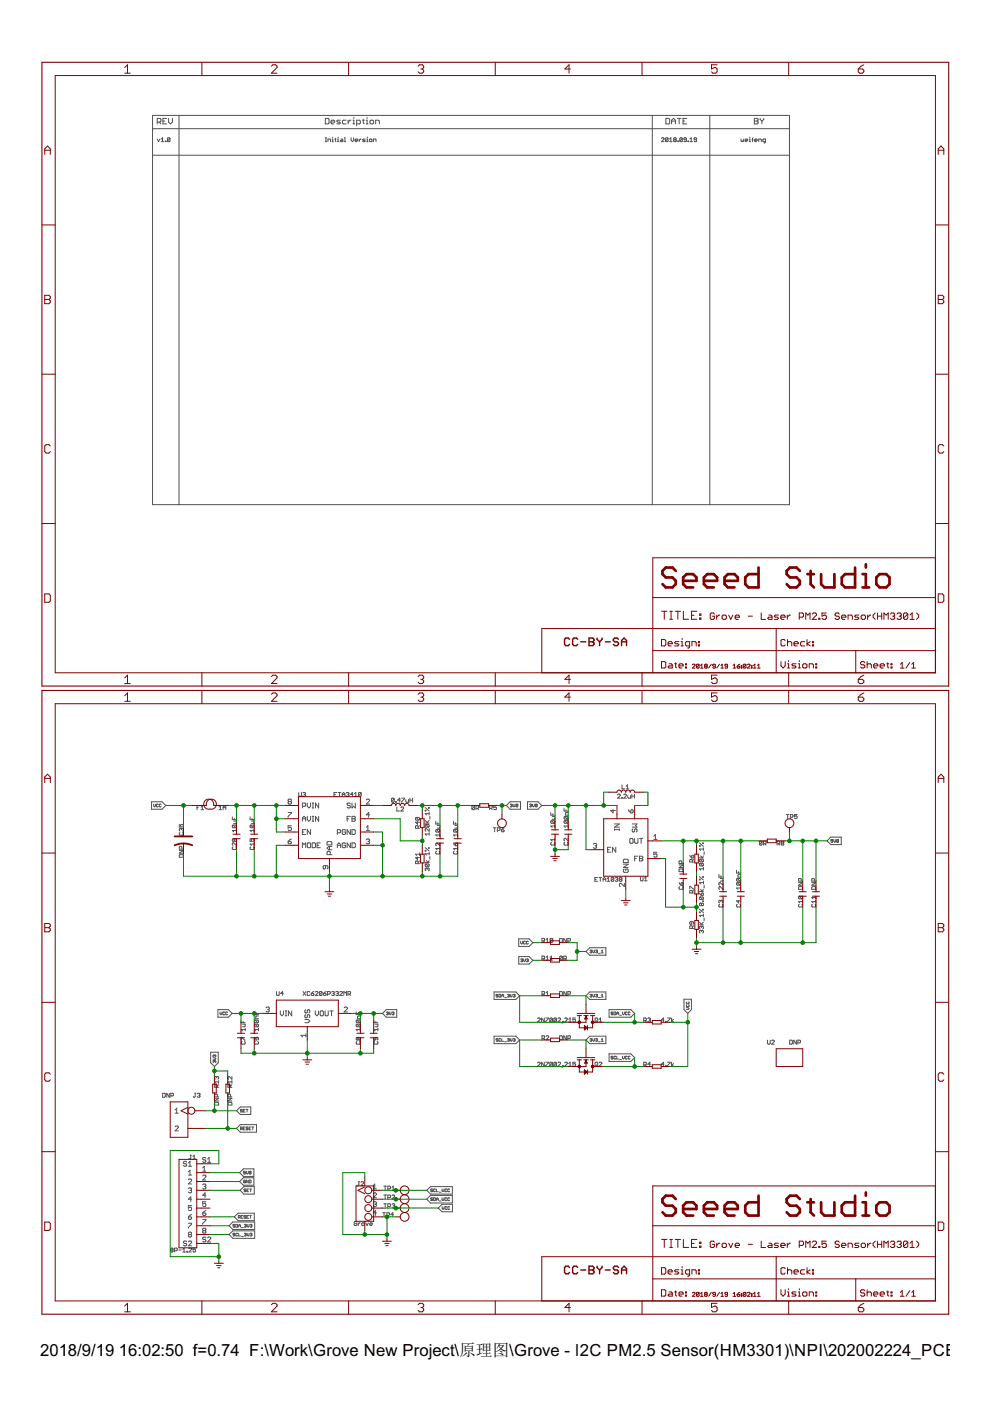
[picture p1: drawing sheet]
<svg xmlns="http://www.w3.org/2000/svg" width="210mm" height="297mm" viewBox="0 0 210 297" stroke-linecap="round" stroke-linejoin="round" font-family="sans-serif">
<defs><g id="words">
<g font-size="4">
<text x="8.5" y="287.5">2018/9/19</text>
<text x="25.2" y="287.5">16:02:50 f=0.74 F:\Work\Grove New Project\原理图\Grove - I2C PM2.5 Sensor(HM3301)\NPI\202002224_PCBA;Gro</text>
</g>
</g></defs>
<g fill="none" stroke="#505050" stroke-width=".21">
<path d="M32.3 32.9h135.1M32.3 24.5h135.1v82.5h-135.1zM32.3 27.3h135.1M33.3 29.5l.3 .5 .3-.5M33.3 25.9h.6l.2-.2v-.4l-.2-.2h-.6v1.2M33.7 25.9l.4 .4M34.2 29.5l.3-.3v.8M34.2 30h.5M34.5 25.7h.4M35.1 29.9l.1 .1zM35.3 25.1h-.8v1.2h.8M35.8 25.1v.8l.4 .4 .4-.4v-.8"/>
<path d="M36 29.4v.5l-.1 .1-.4-.1M36 29.4l-.4-.2-.1 .7M36 29.4l-.5 .5M38 24.5v82.5M69 30h.2M69 29.2h.2M69 25.1h.6l.2 .2v.8l-.2 .2h-.6zM69.1 29.2v.8M69.5 30v-.5h.5l.1 .5M70.2 25.9h.8l-.2-.4h-.4l-.2 .2v.4l.2 .2h.4M70.4 30h.3M70.4 29.5h.1v.5"/>
<path d="M70.5 29.1v.1M71 29.5h.2M71.1 29.4l.1 .6M71.6 30h.2M71.6 29.5h.1v.5M71.7 29.1v.1M72.2 25.5h-.6l-.2 .2 .2 .2h.4l.2 .2-.2 .2h-.6M72.3 29.5l.4 .1v.4h-.4l-.2-.1 .2-.1h.4M73 30h.3M73 29.2h.1v.8M73.4 25.5h-.6l-.2 .2v.4l.2 .2h.6M73.8 25.5v.8"/>
<path d="M74.4 25.5h-.2l-.4 .4M74.4 29.2v.6l.3 .2 .3-.2v-.6M74.8 25.5h.2v.8M74.8 26.3h.4M75 24.9v.2M75.3 29.8h.5l-.1-.3-.4 .1v.3l.4 .1M75.6 26.3h.6l.2-.2v-.4l-.2-.2h-.6v1.2M76.2 29.5v.5M76.6 29.5l-.4 .3M76.8 25.5h.4M77 25.3v.8l.2 .2M77.4 29.5l-.5 .1 .4 .2 .1 .1-.1 .1h-.4"/>
<path d="M77.6 26.3h.4M77.6 25.5h.2v.8M77.7 30h.3M77.7 29.5h.2v.5M77.8 24.9v.2M77.9 29.1v.1M78.3 29.6l.4-.1 .2 .4-.4 .1zM78.6 25.5h.4l.2 .2v.4l-.2 .2h-.4l-.2-.2v-.4zM79.2 30v-.5h.4l.1 .5M79.7 26.3v-.8h.5l.2 .2v.6M138.3 24.5v82.5M140.3 29.4l.1-.2 .4 .2-.5 .6h.5"/>
<path d="M141.2 25.1h.6l.2 .2v.8l-.2 .2h-.6zM141.6 29.4v.5l-.1 .1-.4-.1M141.6 29.4l-.1-.2-.4 .2v.5M141.6 29.4l-.5 .5M142 30h.5M142 29.5l.2-.3v.8M142.4 25.7h.8M142.4 26.3v-.8l.4-.4 .4 .4v.8M143 29.6l-.2 .2 .2 .2 .4-.1-.2-.3M143 29.6l-.2-.1 .2-.3 .4 .2-.2 .2M143 29.6h.2M143.6 25.1h.8"/>
<path d="M143.7 29.9l.1 .1zM144 25.1v1.2M144.7 29.4v.5l-.2 .1-.4-.1M144.7 29.4l-.2-.2-.4 .2v.5M144.7 29.4l-.6 .5M144.8 25.7h.4M145.5 29.6h-.4l-.1-.1 .1-.3 .4 .2v.5l-.1 .1-.4-.1M145.6 25.1h-.8v1.2h.8M145.9 29.9l.1 .1zM146.3 30h.5M146.3 29.5l.3-.3v.8M147.7 29.6h-.4l-.1-.1 .1-.3 .4 .2v.5l-.1 .1-.4-.1"/>
<path d="M150.5 24.5v82.5M157.1 29.5v.4l.2 .1 .4-.1v-.4M158 29.8h.5l-.1-.3-.4 .1v.3l.4 .1M158.9 30h.2M158.9 29.5h.1v.5M159 29.1v.1M159.4 29.6h.3M159.7 29.2l-.1 .2v.6M159.9 25.1h.6l.2 .2-.2 .4 .2 .4-.2 .2h-.6zM159.9 25.7h.6M160 29.8h.5l-.1-.3-.4 .1v.3l.4 .1M160.9 30v-.5h.4l.1 .5"/>
<path d="M161.2 25.1l.3 .6M161.5 25.7v.6M161.9 25.1v.2l-.4 .4M162.3 30l-.6-.1 .2-.4h.4v.7l-.3 .1M32.1 170h2.3l.8 .8-.8 .8h-2.3zM32.6 170.5v.4l.2 .2 .2-.2v-.4M33.6 170.6h-.4l.1 .5 .3-.1M34.2 170.6h-.4v.4h.4M38 174.8v.5h.4l-.1-.2 .1-.3 .5 .1-.2 .4M38.1 176.5l-.1 .2 .1 .4h.6l.2-.2-.2-.4M38.4 175.8l-.1-.2-.3 .2 .1 .4M38.4 175.8l.2-.2 .3 .2-.2 .4"/>
<path d="M38.4 175.8v.1M41.8 171.2h.2M42.3 170.8h-.5v.9M42.6 171.7h.6M42.6 171.1l.3-.3v.9M46.4 171.7h.6M46.4 171.1l.3-.3v.9M47.3 171.7v-.6l.3-.3 .3 .3v.6M47.3 171.2h.6M49.3 173.2v.6h.8M49.4 174.9l-.1 .5 .7 .1M49.4 174.9h.6l.1 .2-.1 .4"/>
<path d="M49.4 179.6l-.1 .1 .1 .4h.6l.1-.1-.1-.4M49.4 174.9l.6 .6M49.6 174.1h.5l-.1 .5h-.4M49.7 178l.1-.2 .3 .2-.1 .4-.3-.2M49.7 178l-.1-.2-.3 .2 .1 .4 .3-.2M49.7 173.5v.3M49.7 178v.2M50.1 176.1h-.8l.3 .3M50.1 175.8v.6M50.1 178.7v.5l-.5-.5-.3 .1 .1 .4M53 177.8v.6h.4l-.1-.3 .1-.3 .4 .2-.1 .4M53 173.2v.6h.8"/>
<path d="M53.1 174.9h.6l.1 .2-.1 .4M53.1 179.6l-.1 .1 .1 .4h.6l.1-.1-.1-.4M53.1 174.9l-.1 .2 .1 .4h.6M53.1 174.9l.6 .6M53.3 174.1h.5l-.1 .5h-.4M53.4 173.5v.3M53.8 176.1h-.8l.3 .3M53.8 175.8v.6M53.8 178.7v.5M53.8 179h-.8l.3 .2M61.1 172.3h.7v.1l-.7 .7v.2M61.1 178.4h.5l.2 .3-.2 .2h-.3l-.2-.2z"/>
<path d="M61.3 169.9h.3M61.3 169.9l-.2-.1 .2-.4h.3l.2 .2-.2 .3M61.3 169.9l-.2 .2 .2 .4h.3l.2-.2-.2-.4M61.8 175.1h-.7v.5l.3-.2 .4 .2-.2 .5h-.3l-.2-.2M61.8 177.9l-.7 .5M63.3 168v.7l.2 .1 .4-.1v-.7M64.1 176.4h.4M64.1 170.9h.5l.2-.1v-.4l-.2-.1h-.5v1M64.1 174.1v-.7l.4-.3 .3 .3v.7M64.1 179.7v-1l.4 .3 .3-.3v1M64.1 173.6h.7M64.2 168.1l.4-.1 .1 .1-.1 .3"/>
<path d="M64.5 168.4h.1M64.6 168.4l.1 .2-.1 .2-.4-.1M64.8 175.9h-.7v1h.7M65.2 170.3v.6l.3 .4 .3-.4v-.6M65.2 173.1v.7l.3 .3 .3-.3v-.7M65.3 178.7h.4l.1 .2v.7l-.1 .1h-.4l-.1-.1v-.7zM65.8 175.9v1l-.6-1v1M66.2 178.7h.5l.2 .2v.7l-.2 .1h-.5zM66.2 174.1h.3M66.2 173.1h.3M66.2 170.3h.3M66.2 171.3h.3"/>
<path d="M66.4 170.3v1M66.4 173.1v1M67.2 179.2h.4M67.6 170.3v1l-.7-1v1M67.6 173.1v1l-.7-1v1M67.9 178.7h-.7v1h.7M69.3 178.6l.2-.2h.7l.2 .2v.5h-1.1zM69.8 179.5v.7M70.4 179.5h-.7l-.4 .3 .4 .4h.7M70.8 168.4h.3M71.4 168h-.6v.8h.6M71.5 176.6h.6l.1-.2v-.3l-.1-.2h-.6v1"/>
<path d="M71.5 179.7v-.7l.4-.3 .3 .3v.7M71.5 179.2h.7M71.7 168h.6M72 168v.8M72.6 168.8v-.5l.2-.3 .3 .3v.5M72.6 168.4h.5M73.3 176.1l-.2-.2h-.4l-.1 .2v.6l.1 .2h.4l.2-.5h-.4M73.3 178.9l-.2-.2h-.4l-.1 .2v.7l.1 .1h.4l.2-.1v-.4h-.4M73.4 168.1l.5-.1 .1 .1-.1 .3M73.6 173.6h.3M73.7 168.4h.2M73.9 168.4l.1 .2-.1 .2-.5-.1"/>
<path d="M74.3 170.4l-.2-.1h-.3l-.2 .1 .2 .4h.3l.2 .1-.2 .4h-.3l-.2-.2M74.3 175.9v1l-.7-1v1M74.3 178.7v1l-.7-1v1M74.3 173.1h-.7v1M74.6 175.9h.5l.2 .2v.6l-.2 .2h-.5zM74.6 178.7h.5l.2 .2v.7l-.2 .1h-.5zM74.6 170.3v1l.4-.4 .3 .4v-1M74.6 173.1h.5l.2 .1-.2 .4 .2 .3-.2 .2h-.5zM74.6 173.6h.5M74.8 168.4h-.5l.4-.4v.8M75.1 168.8h.6M75.1 168.3l.3-.3v.8"/>
<path d="M76.6 168.1l-.2-.1-.4 .1v.6M76.6 168.1v.6l-.2 .1-.4-.1M76.6 168.1l-.6 .6M77.7 169.6l.1-.2 .6 .2v.2l-.7 .7h.7M77.7 178.1l.1-.2h.4l.2 .2-.2 .3M77.7 176.1h.7M77.7 175.4l.3-.3v1M78 178.4h.2M78.2 178.4l.2 .2-.2 .3h-.4l-.1-.2M78.4 172.8h-.7l.5-.5v1M83.6 169.4l-.4-.2-.2 .2v.5M83.6 169.4v.5l-.2 .2-.4-.2"/>
<path d="M83.6 169.4l-.6 .5M83.9 169.9l.1 .2zM84.1 171.1v.9h.6M84.9 169.7h-.6l.5-.5v.9M85 171.2l.2-.1 .4 .1-.6 .8h.6M85.2 169.2h.5l-.5 .9M86 169.5v.4l.2 .2h.4v-.6M86.9 169.7h.6M86.9 169.2v.9M87.5 169.2v.9M88.2 173.3l.6 .6M88.2 173.3l-.1 .2 .1 .4h.6"/>
<path d="M88.2 173.3h.6l.1 .2-.1 .4M88.5 174.2v.6l-.4-.5h.8M88.6 175.6v-.4l-.4-.2-.1 .6h.8M88.9 175l-.3 .3M90.1 171.8l.2 .1zM90.1 174.5h.9M90.1 173.9l.6 .6M90.1 171.2l.9 .7M90.1 179.7l.9 .7M90.3 174.8h.5l.2 .2-.2 .4M90.3 174.8l-.2 .4 .2 .2h.5M90.3 174.8l.5 .6"/>
<path d="M90.8 171.2l.2 .2zM90.8 179.7l.2 .2zM91 176.8h-.9l.3 .3M91 172.2v.6M91 175.7v.6l-.6-.6-.3 .1 .2 .5M91 176.6v.5M91 173.9l-.4 .5M91 172.5h-.9l.3 .3M91.1 173.1v.6M92.4 174.1v.6h.8M92.5 175.9h.6l.1 .1-.1 .4M92.5 175.9l-.1 .4 .7 .1"/>
<path d="M92.5 175.9l.6 .5M92.7 175h.5l-.1 .6h-.4M92.8 174.4v.3M93.2 177h-.8l.3 .3M93.2 176.7v.6M93.2 178.8v.5l-.7-.5-.1 .1 .1 .4M93.2 179.6v.6M93.2 179.9h-.8l.3 .3M96.2 174.1v.6h.8M96.2 178.8l.4 .5M96.3 175.9l-.1 .1 .1 .4h.6M96.3 175.9h.6l.1 .1-.1 .4"/>
<path d="M96.3 175.9l.6 .5M96.4 175h.6v.4l-.1 .2h-.5M96.6 174.4v.3M96.7 178.8l.3 .1-.1 .4h-.3zM97 177h-.8l.2 .3M97 176.7v.6M97 179.6v.6M97 179.9h-.8l.2 .3M100.6 171l-.4-.2-.1 .2v.5M100.6 171v.5l-.1 .2-.4-.2M100.6 171l-.5 .5M100.9 171.4h.4l.2-.2-.2-.4h-.4v.9"/>
<path d="M101.2 171.4l.3 .3M103.8 171.4h.4l.2-.4-.2-.2h-.4v.9M104.1 171.4l.3 .3M104.6 175.5h.6M104.9 175.5v.9M105.2 170.8h-.5v.4l.2-.1 .3 .1-.1 .5-.4-.2M105.5 176.1h.4l.1-.2-.1-.4h-.4v.9M106.3 175.9h.4l.2 .3-.4 .2zM106.9 175.5l-.6 .4M107.4 170.8l.8-.8h2.2v1.6h-2.2zM108.2 170.6l.3-.1v.3M108.4 170.8h.1"/>
<path d="M108.5 170.8v.3l-.3-.1M108.8 170.5v.4l.2 .2 .2-.2v-.4M109.8 170.6v.4h-.4M109.8 170.6h-.4v.4M109.8 170.6l-.4 .4M111.8 170h2.3l.8 .8-.8 .8h-2.3zM112.3 170.6l.3-.1v.3M112.5 170.8h.1M112.6 170.8v.3l-.3-.1M112.9 170.5v.4l.2 .2 .2-.2v-.4M113.9 170.6h-.4v.4M113.9 170.6l-.1 .5-.3-.1"/>
<path d="M113.9 170.6l-.4 .4M116.8 172.3v.5h.8M116.9 174h.6l.1 .1-.1 .5M116.9 178.6l-.1 .2 .1 .4h.6l.1-.2-.1-.4M116.9 174l-.1 .1 .1 .5h.6M116.9 174l.6 .6M117.1 173.1h.5l-.1 .6h-.4M117.2 172.6v.2M117.6 175.1h-.8l.3 .3M117.6 174.9v.5M117.6 177.7v.6M117.6 178h-.8l.3 .3"/>
<path d="M119.6 171.4v.6h.8M119.7 174l-.1 .1 .1 .5h.6M119.7 174h.6l.1 .1-.1 .5M119.7 173.1l-.1 .4 .1 .2h.6M119.7 173.1h.6l.1 .2-.1 .4M119.7 178.6l-.1 .2 .1 .4h.6l.1-.2-.1-.4M119.7 174l.6 .6M119.7 173.1l.6 .6M120 171.7v.3M120.4 175.1h-.8l.3 .3M120.4 172.3l-.5 .1v.4h.5M120.4 174.9v.5"/>
<path d="M120.4 177.7v.6l-.5-.6-.3 .2 .1 .4M125.8 179l.5-.2 .2 .2-.2 .3M126.2 179.3h.1M126.3 179.3l.2 .2-.2 .4-.5-.2M129.5 179.6h-.7v1.1h.7M130 171.7v.6l-.5-.5h1M130.3 175.9h1M130.3 174.7h1l-1 .7h1M130.3 175.7v.4M130.6 179.6v1.1l-.7-1.1v1.1M130.9 168.5l.2-.1 .4 .1-.6 .7h.6M131.3 175.7v.4"/>
<path d="M131.8 169.1l.2 .1zM131.9 166.4v.9h.5M132.2 168.5l.2-.1 .4 .1-.6 .7h.6M132.8 167.3h.5M132.8 166.7l.2-.3v.9M133.1 168.7v.4l.1 .1h.5v-.5M133.2 171.7l.5 .6M133.7 177.8h.3l.2 .1v.7l-.2 .2h-.3l-.2-.2v-.7zM133.7 171.8l.4-.1 .1 .1v.4l-.1 .1h-.4zM134 168.8h.5M134 168.4v.8M134 174.7h1.1l-.4 .3 .4 .4h-1.1"/>
<path d="M134.2 175.7l-.2 .2v.3l.2 .2 .4-.2v-.3l.1-.2 .4 .2v.3l-.2 .2M134.5 168.4v.8M134.6 177.8v.8l.1 .2 .6-.2v-.8M135.6 177.8h.7M135.9 177.8v1M138.6 177.3l.4-.4v1.1M138.6 178h.7M148.3 179.3l.1 .1zM148.3 178.7l.8 .7M149 178.7l.1 .2zM149.1 179.7v.6M161.6 178.5l-.2 .7-.4-.2"/>
<path d="M161.6 178.5l-.4-.2-.2 .2v.5M161.6 178.5l-.6 .5M161.9 178.9h.4l.1-.1-.1-.5h-.4v.9M162.2 178.9l.2 .3M164.8 178.9h.4l.1-.1-.1-.5h-.4v.9M165 178.9l.3 .3M165.8 178.8h.3M165.8 178.8l-.2-.2 .2-.3 .4 .2-.1 .3M165.8 178.8l-.2 .1 .2 .3 .4-.2-.1-.2M166.7 172.7h.6M167 172.7v.8M167.6 173.3h.4l.1-.5-.1-.1h-.4v.8"/>
<path d="M169 172.7h-.6v.4l.3-.1 .3 .1-.1 .4-.5-.1M175.3 178.3l.8-.8h2.3v1.6h-2.3zM176.6 178h-.4v.3h.4l-.1 .3-.3-.1M176.8 178v.4l.2 .2 .2-.2v-.4M177.8 178.1l-.3-.1-.1 .5M177.8 178.1l-.1 .5-.3-.1M177.8 178.1l-.4 .4M38 180.3h.9l-.9 .6h.9M38.1 181.2h.6l.2 .1v.5h-.9zM38.6 180v-.4l-.5-.1-.1 .5h.9M69 183.5v.5l-.1 .2-.4-.2v-.3l.2-.2h.7l.1 .2-.1 .5M70 181.2v-.5l-.2-.2h-.3l-.2 .2v.5h1.1"/>
<path d="M88.5 181.7v.5l-.4-.4h.8M88.6 183.1v-.4l-.4-.2-.1 .6h.8M88.9 180.8v.6M88.9 182.5l-.3 .3M88.9 181.1h-.8l.3 .3M90.1 180.3l.2 .1zM90.1 182.9h.9M90.3 183.2h.5l.2 .1-.2 .4M90.3 183.2l-.2 .4 .2 .1h.5M90.3 183.2l.5 .5M90.4 182.5l.3 .4 .3-.4M90.6 184.2l.1-.2 .3 .2-.2 .4"/>
<path d="M90.6 184.2l-.2-.2-.3 .2 .2 .4M90.6 184.2v.1M91 180.7v.6M91 181h-.9l.3 .3M91.1 181.6v.6M92.5 180.5l-.1 .1 .1 .5h.6l.1-.2-.1-.4M96.3 180.5l-.1 .1 .1 .5h.6l.1-.2-.1-.4M110 199.1h2.2l.8 .8-.8 .8h-2.2zM110.4 199.6v.4l.2 .2 .2-.2v-.4M111.4 199.7h-.4v.3h.4M112 199.7h-.4l.1 .5 .3-.2M114.9 199.5l.6-.1-.2-.4h-.4v.8"/>
<path d="M115.2 199.5l.3 .3M115.8 199.2l.3-.2v.8M115.8 199.8h.5M117.2 199.1l-.6 .6M117.2 199.1v.6l-.1 .1-.5-.1M117.2 199.1l-.1-.1-.5 .1v.6M118.7 199l.5 .1v.6l-.1 .1h-.4zM120.1 199v.8l-.6-.8v.8M120.4 199.5l.5-.1-.1-.4h-.4v.8M126.1 186.4h.3M126.7 186h-.6v.9h.6M127 186h.6"/>
<path d="M127.3 186v.9M127.9 186.4h.5M127.9 186.9v-.6l.2-.3 .3 .3v.6M128.7 186.9h.6M128.7 186.3l.3-.3v.9M128.8 180.1h.4M130.1 186.2l-.1-.2-.4 .2v.5M130.1 186.2l-.1 .7-.4-.2M130.1 186.2l-.5 .5M130.5 186.2l.4-.2 .1 .2-.1 .2M130.7 186.4h.2M130.9 186.4l.1 .2-.1 .3-.4-.2"/>
<path d="M131.4 186.4l-.1-.1 .1-.3 .5 .2-.2 .2M131.4 186.4l-.1 .2 .1 .3 .5-.2-.2-.3M131.4 186.4h.3M132.2 183.2h1l-1 .7h1M132.3 182.2h.7l.2 .2v.5h-1v-.5zM132.3 184.3l-.1 .1v.4l.1 .2h.7l.2-.2v-.4l-.2-.1h-.3v.3M132.4 187.3v.7l-.7-.7-.4 .2v.3l.2 .2M134.6 182h.3M135.3 181.5h-.7v1M135.6 181.5h.5l.2 .2-.2 .3 .2 .4-.2 .1h-.5zM135.6 182h.5M135.8 185.9v.7l.1 .2 .4-.2v-.7"/>
<path d="M136.7 186.8h.5M136.7 186.2l.2-.3v.9M139.3 180.7h-.7v.5l.5-.2 .2 .2v.3l-.2 .2h-.3l-.2-.2M144 184.4l.1-.2h.6l.1 .6h-.8zM144 183.4h.8l-.8 .5h.8M144 187.1l.4 .6M144.1 188l-.1 .1 .1 .5h.6l.1-.2-.1-.4M144.4 187.3l.3-.2 .1 .5-.4 .1zM144.5 183.1v-.5l-.1-.1-.4 .1v.5h.8M146.2 188.5v-.6l.9 .6M146.2 181.4l.5 .5M146.7 195.4v.4l-.2 .2-.3-.2 .2-.4h.5l.2 .2-.2 .4"/>
<path d="M146.7 181.5l.2-.1 .2 .4-.4 .1zM146.8 189.3v-.4l-.4-.1-.2 .5h.9M146.8 182.8l-.1-.6-.5 .2v.4h.9M146.8 196.8v-.4l-.4-.1-.2 .5h.9M147.1 182.2l-.3 .3M147.1 188.8l-.3 .3M147.1 196.3l-.3 .3M148.3 186.4l.1 .2zM148.3 193.4l.1 .1zM148.3 181.9h.8M148.3 189.3l.4 .6M148.3 189h.8"/>
<path d="M148.3 185.9l.8 .7M148.3 196.1h.8M148.3 195.5l.6 .6M148.3 192.8l.8 .7M148.4 182.2l.7 .1-.1 .4M148.4 183l.7 .2-.1 .4M148.4 190.2h.6l.1 .1-.1 .4M148.4 183l-.1 .5 .7 .1M148.4 182.2l-.1 .4 .7 .1M148.4 190.2l-.1 .4 .1 .1h.6M148.4 183l.6 .6M148.4 182.2l.6 .5"/>
<path d="M148.4 190.2l.6 .5M148.6 181.5l.3 .4 .2-.4M148.6 188.6l.3 .4 .2-.4M148.7 189.4l.3-.1 .1 .4-.4 .2zM148.7 191.6l.2-.1 .2 .1-.1 .4-.3-.1M148.7 196.5l.2-.1 .2 .1-.1 .5M148.7 197.4l.2-.1 .2 .1-.1 .4M148.7 191.6l-.1-.1-.3 .1 .1 .4 .3-.1M148.7 196.5l-.1-.1-.3 .1 .1 .5M148.7 197.4l-.1-.1-.3 .1 .1 .4M148.7 191.6v.3M148.7 196.5v.2"/>
<path d="M148.7 197.4v.1M149 185.9l.1 .1zM149 191l.1 .2zM149 192.8l.1 .1zM149.1 184.2h-.8l.3 .3M149.1 183.9v.6M149.1 186.9v.5M149.1 193.8v.6M149.1 180h-.8l.3 .3M149.1 187.1h-.8l.3 .3M149.1 195.5l-.4 .4M149.1 194.1h-.8l.3 .3"/>
<path d="M149.3 180.6v.6M149.3 187.7v.6M149.3 194.7v.5M152.4 185.4v.6h.9M152.6 191.7l-.2 .2 .2 .4 .7-.1-.2-.5M152.7 186.3h.6v.4l-.6 .1M152.8 191l.2-.1 .3 .1-.2 .4M152.8 191l-.1-.1-.3 .1 .2 .4M152.8 185.7v.3M152.8 191v.2M153.3 187.1v.6l-.6-.6-.3 .2 .2 .4M153.3 188v.6l-.7-.6-.2 .1 .2 .5"/>
<path d="M156.2 184.5v.6h.8M156.3 187.1h.6l.1 .2-.1 .4M156.3 186.3l-.1 .4 .7 .1M156.3 186.3h.6l.1 .1-.1 .4M156.3 191.7l-.1 .2 .1 .4h.6l.1-.1-.1-.5M156.3 187.1l-.1 .5 .7 .1M156.3 187.1l.6 .6M156.3 186.3l.6 .5M156.6 190.9v.5l-.4-.4h.8M156.6 184.8v.3M157 185.4h-.4l-.1 .1v.5h.5M157 188.3h-.8l.3 .3"/>
<path d="M157 188v.6M169.3 187.1h.8l-.8 .6h.8M169.4 188h.6l.1 .6h-.8zM169.4 190h.6l.1 .2-.1 .4M169.4 191.7l-.1 .2 .1 .4h.6l.1-.1-.1-.5M169.4 190l-.1 .2 .1 .4h.6M169.4 190l.6 .6M169.9 186.8v-.4l-.5-.1-.1 .5h.8M170.1 191.2h-.8l.3 .2M170.1 190.9v.5M172.1 187.1h.9l-.9 .6h.9M172.3 188h.5l.2 .6h-.9v-.5z"/>
<path d="M172.3 191.7l-.2 .2 .2 .4h.5l.2-.1-.2-.5M172.7 186.8v-.4l-.2-.1-.4 .1v.4h.9M173 191.2h-.9l.3 .2M173 190v.6M173 190.9v.5M173 190.3h-.9l.3 .3M46.2 214.1h2.2l.8 .8-.8 .8h-2.2zM46.7 214.6v.3l.1 .3 .2-.3v-.3M47.6 214.7h-.4l.1 .5 .3-.1M48.2 214.7h-.3v.5l.3-.1M51.1 216.3v.5h.9M51.4 217.1h.6l-.2 .6h-.4"/>
<path d="M51.6 216.6v.2M52 218.3h-.9l.3 .3M52 218v.6M54 219.9v.6h.4l-.2-.3 .2-.3 .4 .2-.1 .4M54 214.5v.6h.8M54.1 216.3l.7 .1-.1 .4M54.1 217.1l.7 .2-.1 .4M54.1 217.1l-.1 .2 .1 .4h.6M54.1 216.3l-.1 .4 .7 .1M54.1 217.1l.6 .6M54.1 216.3l.6 .5M54.4 214.8v.3"/>
<path d="M54.8 218.3h-.8l.2 .3M54.8 218v.6M54.8 215.4h-.4l-.2 .2v.4h.6M56.4 213.7l.2-.2h.3l.2 .2-.2 .3M56.7 214h.2M56.9 214l.2 .2-.2 .3h-.3l-.2-.1M58.6 210.2v.7l.2 .2 .4-.2v-.7M59.4 214.3v.7l.4 .4 .3-.4v-.7M60.1 210.6h-.6l.4-.4v.9M60.5 215.4h.3M60.5 214.3h.3M60.6 214.3v1.1"/>
<path d="M61.8 214.3v1.1l-.6-1.1v1.1M64.3 210.2l.5 .9M64.6 216.2h.7l.4 .3-.4 .3h-.7M64.8 214.1l-.2 .1v.4l.2 .2 .4-.2v-.4l.1-.1 .4 .1v.4l-.2 .2M64.8 215.1l-.2 .2v.3l.2 .2 .4-.2v-.3l.1-.2 .4 .2v.3l-.2 .2M64.8 210.2l-.5 .9M64.9 219.5h-1.1l.4 .4M64.9 219.2v.7M65.7 210.4l-.1-.2-.5 .2v.5l.2 .2 .4-.2M66 210.6h.4l.1 .3-.4 .2zM66.5 210.2l-.5 .4M66.8 214.3v.7l.4 .4 .3-.4v-.7"/>
<path d="M66.9 210.4l.1-.2 .4 .2-.5 .7h.5M68.1 214.3h.3l.2 .2v.7l-.2 .2h-.3l-.2-.2v-.7zM68.3 210.4l-.2-.2-.4 .2v.5M68.3 210.4v.5l-.2 .2-.4-.2M68.3 210.4l-.6 .5M68.6 210.6h.4l.2 .3-.5 .2zM68.9 214.3v.9l.2 .2h.3l.2-.2v-.9M69.2 210.2l-.6 .4M69.4 210.8h.5l.1-.4-.6-.2v.9M70 214.3h.6M70.3 214.3v1.1M70.3 210.4l.4-.2 .2 .2-.2 .2"/>
<path d="M70.6 210.6h.1M70.7 210.6l.2 .2-.2 .3-.4-.2M71.2 210.4l.4-.2 .1 .2-.1 .2M71.5 210.6h.1M71.6 210.6l.1 .2-.1 .3-.4-.2M72 210.4l.2-.2 .4 .2-.6 .7h.6M72.9 211.1v-.9l.3 .3 .3-.3v.9M73 213.7l.2-.2h.3l.2 .2v.2l-.7 .6h.7M73.8 210.8h.4l.1-.4-.5-.2v.9M74 210.8l.3 .3M75.5 214.5v.6h.9M75.7 217.1l.7 .2-.2 .4"/>
<path d="M75.7 217.1l-.2 .2 .2 .4h.5M75.7 216.3l-.2 .4 .7 .1M75.7 216.3l.7 .1-.2 .4M75.7 217.1l.5 .6M75.7 216.3l.5 .5M75.9 214.8v.3M76.4 218.3h-.9l.3 .3M76.4 215.4h-.5l-.1 .2v.4h.6M76.4 218v.6M79.3 216.3v.5h.8M79.5 217.1h.6l-.1 .6h-.5M79.7 219.9v.5l-.2 .1-.2-.1 .1-.5h.6l.1 .2-.1 .4"/>
<path d="M79.7 216.6v.2M80.1 218.3h-.8l.2 .3M80.1 218v.6M81.9 214.1h2.2v1.6h-2.2l-.8-.8zM81.9 214.7l.3-.1v.3M82.1 214.9h.1M82.2 214.9v.3l-.3-.1M82.5 214.6v.3l.2 .3 .2-.3v-.3M83.1 214.7l.3-.1v.3M83.3 214.9h.1M83.4 214.9v.3l-.3-.1M104.8 210.3h4.6l.8 .8-.8 .8h-4.6z"/>
<path d="M104.8 219.7h4.6l.8 .8-.8 .8h-4.6zM105.6 210.9h-.4l.1 .2 .3 .1-.1 .2-.3-.1M105.8 210.8l.4 .1-.1 .5h-.3zM106.4 211.4v-.4l.2-.2 .2 .2v.4M106.4 211.1h.4M107 211.5h.4M107.6 210.9l.3-.1v.3M107.8 211.1h.1M107.9 211.1v.3l-.3-.1M108.2 210.8v.4l.2 .2 .2-.2v-.4M108.8 210.9l.3-.1v.3M109 211.1h.1"/>
<path d="M109.1 211.1v.3l-.3-.1M110 202.8h2.2l.8 .8-.8 .8h-2.2zM110.4 203.4l.3-.1v.3M110.6 203.6h.1M110.7 203.6v.3l-.3-.1M111 203.3v.4l.2 .2 .2-.2v-.4M111.6 203.4l.3-.1v.3M111.8 203.6h.1M111.9 203.6v.3l-.3-.1M114 216l.1-.2 .4 .2-.5 .7h.5M114.9 210.8h.4l.2-.2-.2-.4h-.4v.9M114.9 203.3h.4l.2-.2-.2-.4h-.4v.9"/>
<path d="M115.2 210.8l.3 .3M115.2 203.3l.3 .3M115.4 215.8v.9l-.6-.9v.9M115.7 215.8h.6l-.6 .9M115.8 211.1h.5M115.8 219.7l.1-.1 .4 .1-.5 .8h.5M115.8 203.6h.5M115.8 210.5l.3-.3v.9M115.8 203l.3-.3v.9M116.6 203.6h.6M116.6 203l.3-.3v.9M117.1 216v.6l-.1 .1-.4-.1"/>
<path d="M117.1 216l-.1-.2-.4 .2v.6M117.1 216l-.5 .6M118 216v.6l-.1 .1-.5-.1M118 216l-.4-.2-.2 .8M118 216l-.6 .6M118.3 216l.1-.2 .5 .2-.6 .7h.6M118.7 219.6l.5 .1v.6l-.1 .2h-.4zM118.7 210.2l.5 .2v.5l-.1 .2h-.4zM119.2 202.9l-.4-.2-.1 .2v.5M119.2 202.9v.5l-.1 .2-.4-.2M119.2 202.9l-.5 .5M119.3 216.6l.1 .1z"/>
<path d="M119.4 216.7l-.3 .3M119.5 203.3h.5l.1-.2-.1-.4h-.5v.9M119.7 216l.2-.2 .4 .2-.6 .7h.6M119.8 203.3l.3 .3M120.1 210.2v.9l-.6-.9v.9M120.1 219.6v.9l-.6-.9v.9M120.4 210.8h.4l.1-.2-.1-.4h-.4v.9M120.6 216.7h.6M120.6 216.1l.3-.3v.9M122 215.8h-.5v.5l.4-.2 .1 .5-.1 .1-.4-.1M125 210.3h3.5v1.6h-3.5l-.8-.8zM125 219.7h3.5v1.6h-3.5l-.8-.8z"/>
<path d="M125 200.9h3.5v1.6h-3.5l-.8-.8zM125.1 210.9l.3-.1v.3M125.1 201.5l.3-.1v.3M125.3 211.1h.1M125.3 201.7h.1M125.4 211.1v.3l-.3-.1M125.4 201.7v.3l-.3-.1M125.7 210.8v.4l.2 .2 .2-.2v-.4M125.7 201.4v.4l.2 .2 .2-.2v-.4M126.3 201.5l.3-.1v.3M126.3 210.9l.3-.1v.3M126.3 215.8l.4 .2v.6l-.1 .1-.4-.1z"/>
<path d="M126.4 216.4l.3 .3M126.5 211.1h.1M126.5 201.7h.1M126.6 211.1v.3l-.3-.1M126.6 201.7v.3l-.3-.1M126.9 211.5h.4M126.9 202.1h.4M127 216.7h.6M127 216.1l.3-.3v.9M127.5 211.4h.4M127.5 211l.2-.2v.6M127.5 201.6l.2-.2v.6"/>
<path d="M127.5 202h.4M129.1 214.1h4.7l.8 .8-.8 .8h-4.7zM130 214.7h-.4l.4 .2-.1 .3-.3-.1M130.2 214.6l.4 .1-.1 .5h-.3zM130.8 215.2v-.4l.2-.2 .2 .2v.4M130.8 214.9h.4M131.4 215.2h.4M132 214.6v.3l.2 .3 .2-.3v-.3M133 214.7h-.4v.4h.4M133.6 214.7h-.4l.1 .5 .3-.1M136.5 216.4h.4l.1-.1-.1-.5h-.4v.9M136.8 216.4l.2 .3"/>
<path d="M137.4 216l.4-.2 .1 .2-.1 .3M137.6 216.3h.2M137.8 216.3l.1 .1-.1 .3-.4-.1M140.8 216.3h-.6l.5-.5v.9M141.1 216.6l.1 .1zM141.5 215.8h.6l-.6 .9M142.4 215.8v.9M142.8 216.1l-.4 .3 .4 .3M145 211.9h1.6v2.2l-.8 .8-.8-.8zM145.5 213.6h.4l.2 .2-.2 .2h-.4M145.6 213v.4h.4v-.4M145.6 212.4v.4h.4v-.4"/>
<path d="M34.5 231.8l.6 .1v.6l-.2 .1h-.4zM35.9 231.8v.8l-.6-.8v.8M36.2 232.3l.6-.1-.2-.4h-.4v.8M37.1 238.9l.2-.2h.3l.2 .2-.7 .9h.7M37.1 235.3l.4-.3v1M37.1 236h.7M41.3 231.8h.2M41.4 231.8v.7l-.1 .1-.3-.1M41.8 231.9l.4-.1 .2 .1-.2 .3M42.1 232.2h.1M42.2 232.2l.2 .1-.2 .3-.4-.1M44.7 223.1h1.6v2.2l-.8 .8-.8-.8z"/>
<path d="M45.2 224.3h.4l.2 .2-.2 .2h-.4M45.5 225h-.3l.1 .3M45.5 223.8h-.3l.1 .3M45.5 225h.3l-.1 .3M45.5 223.8v.1M45.5 225v.1M45.5 223.8h.3l-.1 .3M45.5 233.9l.2-.2h.5l.2 .2v.4h-.9zM45.5 232.9h.9l-.9 .5h.9M45.9 228.4l.2-.2 .3 .2-.2 .4M45.9 228.4l-.1-.2-.3 .2 .2 .4M45.9 228.4v.1"/>
<path d="M46.1 232.6v-.5l-.4-.1-.2 .1v.5h.9M46.1 230.5v-.4l-.2-.1-.4 .1v.4h.9M46.4 229.1v.6M46.4 229.4h-.9l.3 .3M46.4 230l-.3 .3M48.3 233.9l.2-.2h.5l.2 .2v.4h-.9zM48.3 232.9h.9l-.9 .5h.9M48.9 230.5v-.4l-.2-.1-.4 .1v.4h.9M48.9 232.6v-.5l-.4-.1-.2 .1v.5h.9M49.2 228.2v.6l-.6-.6-.3 .2 .2 .4M49.2 229.1v.6M49.2 230l-.3 .3"/>
<path d="M49.2 229.4h-.9l.3 .3M50.1 239.2l.8-.8h3.5v1.7h-3.5zM50.1 235.5l.8-.8h2.3v1.6h-2.3zM51 239.4l.4-.2-.1-.2h-.3v.5M51.1 220.5v-.6l.9 .6M51.2 239.4l.2 .1M51.3 220.8l-.2 .2 .2 .4h.5l.2-.2-.2-.4M51.4 235.3l-.3-.1-.1 .2 .4 .3h-.4M51.6 235.5h.2M51.6 239.2h.2M52 235.2h-.4v.6h.4M52 239h-.4v.5h.4"/>
<path d="M52.2 235.2h.4M52.4 235.2v.6M52.6 239.1h-.4l.4 .3-.1 .1-.3-.1M52.8 239.2h.2M53.2 239h-.4v.5h.4M53.4 239h.4M53.6 239v.5M54.1 220.8l-.1 .2 .1 .4h.6l.1-.2-.1-.4M75.7 220.8l-.2 .2 .2 .4h.5l.2-.2-.2-.4M75.9 220.1v.3M75.9 220.1l.2-.2 .3 .2-.2 .4-.3-.1M75.9 220.1l-.1-.2-.3 .2 .2 .4 .2-.1"/>
<path d="M79.4 220.8l-.1 .2 .1 .4h.6l.1-.2-.1-.4M105.6 220.3l-.3-.1-.1 .2 .4 .3h-.4M106.2 220.3h-.4v.4h.4M106.4 220.2v.6h.4M107 220.9h.4M107.6 220.3l.3-.1v.3M107.8 220.5h.1M107.9 220.5v.3l-.3-.1M108.2 220.2v.4l.2 .2 .2-.2v-.4M108.8 220.3l.3-.1v.3M109 220.5h.1M109.1 220.5v.3l-.3-.1"/>
<path d="M114 225.4l.1-.2 .4 .2-.5 .7h.5M114.9 220.2l.6-.2-.2-.4h-.4v.9M115.2 220.2l.3 .3M115.4 225.2v.9l-.6-.9v.9M115.7 225.2h.6l-.6 .9M117.1 225.4l-.1-.2-.4 .2v.5M117.1 225.4v.5l-.1 .2-.4-.2M117.1 225.4l-.5 .5M118 225.4l-.4-.2-.2 .7M118 225.4v.5l-.1 .2-.5-.2M118 225.4l-.6 .5M118.3 225.4l.1-.2 .5 .2-.6 .7h.6"/>
<path d="M119.3 225.9l.1 .2zM119.4 226.1l-.3 .3M119.7 225.4l.2-.2 .4 .2-.6 .7h.6M120.4 220.2l.5-.2-.1-.4h-.4v.9M120.6 225.5l.3-.3v.9M120.6 226.1h.6M122 225.2h-.5v.4l.4-.1 .1 .4-.1 .2-.4-.2M125.1 220.3l.3-.1v.3M125.3 220.5h.1M125.4 220.5v.3l-.3-.1M125.7 220.2v.4l.2 .2 .2-.2v-.4M126.3 220.3l.3-.1v.3"/>
<path d="M126.3 225.2l.4 .2v.5l-.1 .2-.4-.2zM126.4 225.8l.3 .3M126.5 220.5h.1M126.6 220.5v.3l-.3-.1M126.9 220.9h.4M127 225.4l.2-.2 .4 .2-.6 .7h.6M127.5 220.8h.4M127.5 220.4l.2-.2v.6M129.1 223.4h4.7l.8 .8-.8 .8h-4.7zM130 224h-.4l.4 .3-.1 .2-.3-.1M130.6 224h-.4l.1 .5 .3-.1M130.8 223.9v.6h.4"/>
<path d="M131.4 224.6h.4M132 223.9v.4l.2 .2 .2-.2v-.4M133 224h-.4v.4h.4M133.6 224h-.4l.1 .5 .3-.1M136.5 225.8h.4l.1-.2-.1-.4h-.4v.9M136.8 225.8l.2 .3M137.9 225.6h-.5l.4-.4v.9M140.8 225.6h-.6l.5-.4v.9M141.1 225.9l.1 .2zM141.5 225.2h.6l-.6 .9M142.4 225.2v.9M142.8 225.5l-.4 .3 .4 .3"/>
<path d="M162.7 220.5v.7l.2 .2 .4-.2v-.7M163.6 220.7l.1-.2 .5 .2-.6 .7h.6M167.4 220.5h.5l.1 .2v.5l-.1 .2h-.5zM168.8 220.5v.9l-.5-.9v.9M169.2 221.1h.4l.1-.1-.1-.5h-.4v.9M39.6 246.4l-.2-.2h-.3l-.2 .2 .2 .3h.3l.2 .2-.2 .4h-.3l-.2-.2M39.9 250.1l.2-.1h.3l.2 .1v.2l-.7 .7h.7M39.9 252l.2-.1h.3l.2 .1-.2 .4M39.9 258h.5l.2 .3-.2 .2h-.3zM39.9 259.4h.7l-.7 1M39.9 248.5l.4-.4v1M39.9 246.6l.4-.4v1.1"/>
<path d="M39.9 249.1h.7M39.9 247.3h.7M40.3 252.4h.1M40.3 244.9h.3M40.4 252.4l.2 .1-.2 .4h-.3l-.2-.2M40.4 244.9v.7l-.1 .1-.3-.1M40.6 255.6h-.7v.5l.5-.2 .2 .6-.2 .1h-.3l-.2-.1M40.6 254.3h-.7l.5-.6v1.1M40.6 257.5l-.7 .5M40.9 245.7h.6M40.9 245.2l.3-.3v.8M43 249.3l.1-.1h.4l.1 .1v.2l-.6 .7h.6"/>
<path d="M43 247.6l.3-.3v1M43 248.3h.6M43 251.2l.1-.2h.4l.1 .2-.1 .3M43 257.2h.5l.1 .3-.1 .2h-.4zM43 258.5h.6l-.6 1.1M43.3 251.5h.2M43.5 251.5l.1 .2-.1 .4h-.4l-.1-.2M43.6 254.8h-.6v.5l.3-.2 .3 .2v.4l-.1 .1h-.4l-.1-.1M43.6 245.6l-.1-.2h-.4l-.1 .2 .1 .3h.4l.1 .2-.1 .3h-.4l-.1-.1M43.6 253.4h-.6l.5-.5v1M43.6 256.7l-.6 .5M44 246.4h.7"/>
<path d="M44 245.7l.3-.3v1M48.6 259.9l.8-.8h4.6v1.6h-4.6zM49.7 258l.8-.8h3.4v1.6h-3.4zM49.8 259.7l-.3-.1-.1 .2 .4 .3h-.4M50 259.6l.4 .1-.1 .5h-.3zM50.5 258.1l.4-.1-.1-.3h-.3v.6M50.6 259.9h.4M50.7 258.1l.2 .2M50.8 250.5l.8-.8h2.2v1.6h-2.2zM50.8 248.6l.8-.8h2.2v1.6h-2.2zM50.9 252.4l.8-.8h2.2v1.6h-2.2zM51.1 258h.2"/>
<path d="M51.5 257.7h-.4v.6h.4M51.8 259.7l.3-.1v.3M52 259.9h.1M52 248.3h-.4v.3h.4l-.1 .3-.3-.1M52 250.3h-.4v.4l.3 .1 .1-.3h-.2M52.1 257.8l-.3-.1-.1 .2 .4 .3h-.4M52.1 259.9v.3l-.3-.1M52.1 252.2h-.4l.4 .3-.1 .2-.3-.1M52.2 248.3v.4l.3 .2 .1-.2v-.4M52.3 258h.2M52.3 252.4h.2M52.4 259.6v.4l.2 .2 .2-.2v-.4"/>
<path d="M52.6 250.2v.6l-.4-.6v.6M52.7 252.1h-.4v.6h.4M52.7 257.7h-.4v.6h.4M52.9 250.2l.3 .1-.1 .5h-.2zM52.9 252.1h.4M52.9 257.7h.4M53 259.7l.3-.1v.3M53.1 257.7v.6M53.1 252.1v.6M53.2 259.9h.1M53.2 248.4l-.2-.1-.1 .5M53.2 248.4l-.1 .5-.2-.1"/>
<path d="M53.2 248.4l-.3 .4M53.3 259.9v.3l-.3-.1M75.7 259.1l-.2-.1-.4 .1v.6l.4 .1 .2-.4h-.3M75.9 250.5h.3M76 259.3v.5M76.1 250.5v.7l-.2 .2-.2-.2M76.4 259.3l-.4 .2M76.5 250.7l.2-.2 .4 .2-.6 .7h.6M76.8 259.3l.4 .1-.1 .4-.4-.1zM77.6 259.3l.2 .5 .3-.5M78.4 259.5h.6l-.2-.2-.4 .1v.3l.4 .1M79.1 255l.2-.2h.3l.2 .2-.2 .3"/>
<path d="M79.1 252.1h.7M79.1 251.4l.4-.4v1.1M79.1 253.1l.2-.2 .5 .2v.2l-.7 .6h.7M79.5 255.3h.1M79.6 255.3l.2 .2-.2 .3h-.3l-.2-.1M79.8 257.2h-.7l.5-.5v1M81.2 257.1h.5M81.4 251.5h.5M81.4 253.4h.5M81.4 255.2h.5M81.4 257.1v.9M81.7 251.5v.8"/>
<path d="M81.7 253.4v.8M81.7 255.2v.9M82 257.7h.4l.2-.2-.2-.4h-.4v.9M82.2 252.1h.5l.1-.5-.1-.1h-.5v.8M82.2 253.9h.5l.1-.4-.6-.1v.8M82.2 255.8h.5l.1-.1-.1-.5h-.5v.9M83.1 251.8l.3-.3v.8M83.1 252.3h.6M83.1 253.5l.1-.1 .5 .1-.6 .7h.6M83.1 255.4l.4-.2 .2 .2-.2 .3M83.4 255.7h.1M83.4 257.5h-.5l.4-.4v.9"/>
<path d="M83.5 255.7l.2 .1-.2 .3-.4-.2M91.3 251.6h4.6v1.6h-4.6l-.8-.8zM91.3 253.4h4.6v1.7h-4.6l-.8-.8zM91.7 252.2h-.4l.4 .3-.1 .2-.3-.1M91.7 254.1h-.4l.4 .3-.1 .2-.3-.2M91.9 254l.4 .1-.1 .5h-.3zM92.3 252.2h-.4l.1 .5 .3-.1M92.5 254.3h.4M92.5 252.1v.6h.4M92.5 254.6v-.5l.2-.1 .2 .1v.5M93.1 252.8h.4M93.1 254.6h.4"/>
<path d="M93.7 255.3h2.2v1.6h-2.2l-.8-.8zM93.7 252.1v.4l.2 .2 .2-.2v-.4M93.7 254v.4l.2 .2 .2-.2v-.4M93.7 255.8v.4l.2 .2 .2-.2v-.4M94.7 252.2h-.4l.1 .5 .3-.1M94.7 254.1h-.4l.1 .5 .3-.2M94.7 255.9h-.3v.4h.3M95.3 252.2h-.4l.1 .5 .3-.1M95.3 254.1h-.4l.1 .5 .3-.2M95.4 255.9h-.4v.4h.4M36.3 265l-.1-.1 .1-.3 .4 .2-.1 .2M36.3 265l-.1 .2 .1 .3 .4-.2-.1-.3"/>
<path d="M36.3 265h.3M37 265.2h.4l.2-.2-.2-.4h-.4v.9M37.9 265h.5M38.8 265.5h.5M38.8 264.9l.2-.3v.9M39.6 263.3l-.2-.2h-.3l-.2 .2 .2 .3h.3l.2 .2-.2 .3h-.3l-.2-.1M39.6 265.3l.2 .2zM39.9 263.3l.2-.2h.3l.2 .2-.7 .8h.7M40 264.8l.2-.2 .4 .2-.6 .7h.6M40.1 261.7l-.2-.1 .2-.4h.3l.2 .2-.2 .3M40.1 261.7l-.2 .2 .2 .4h.3l.2-.2-.2-.4M40.1 261.7h.3"/>
<path d="M41.5 264.6h-.6v.4l.3-.1 .3 .1-.2 .5-.4-.2M43.1 260.9l-.1-.1 .1-.4h.4l.1 .2-.1 .3M43.1 260.9l-.1 .2 .1 .4h.4l.1-.2-.1-.4M43.1 260.9h.4M43.6 262.5l-.1-.2h-.4l-.1 .2 .1 .3h.4l.1 .2-.1 .3h-.4l-.1-.2M44 262.5l.2-.2h.3l.2 .2-.7 .8h.7M48.6 261.7l.8-.7h4.6v1.6h-4.6zM49.8 261.6h-.4l.4 .4h-.4M50.4 261.6h-.4v.4h.4M50.6 260.2v-.4l.2-.2 .2 .2v.4M50.6 261.5v.5h.4M51.2 262.1h.4"/>
<path d="M51.2 260.3h.4M51.8 261.6l.3-.1v.2M52 261.7h.1M52.1 261.7v.3h-.3M52.4 261.5v.4l.2 .1 .2-.1v-.4M53 261.6l.3-.1v.2M53.2 261.7h.1M53.3 261.7v.3h-.3"/>
</g>
<g fill="none" stroke="#800000" stroke-width=".21">
<path d="M11.7 16h186.6v126.6h-186.6zM26.4 14.3l.6-.6v1.8M26.4 15.5h1.2M42.8 13.2v2.8M57.6 14l.2-.3h.6l.3 .3v.3l-1.1 1.2h1.1M73.9 13.2v2.8M88.6 14l.3-.3h.6l.3 .3v.3l-.3 .3M89.2 14.6h.3M89.5 14.6l.3 .3v.3l-.3 .3h-.6l-.3-.3M105 13.2v2.8M120.9 14.6h-1.1l.8-.9v1.8M136.1 13.2v2.8"/>
<path d="M152 13.7h-1.1v.9l.5-.3h.3l.3 .3v.6l-.3 .3h-.5l-.3-.3M167.2 13.2v2.8M182 14.6h.9l.3 .3v.3l-.3 .3h-.6l-.3-.3zM183.2 13.7l-.6 .3-.6 .6M9.5 32.7v-1.1l.6-.6 .6 .6v1.1M9.5 31.9h1.2M198.9 32.7v-1.1l.6-.6 .6 .6v1.1M198.9 31.9h1.2M8.9 47.7h2.8M198.3 47.7h2.8M8.9 79.3h2.8M9.5 62.6h.9l.3 .3v.3l-.3 .3 .3 .3v.3l-.3 .3h-.9z"/>
<path d="M9.5 63.5h.9M198.3 79.3h2.8M198.9 62.6h.9l.3 .3v.3l-.3 .3 .3 .3v.3l-.3 .3h-.9zM198.9 63.5h.9M10.7 94.6l-.3-.3h-.6l-.3 .3v1.2l.3 .3h.6l.3-.3M200.1 94.6l-.3-.3h-.6l-.3 .3v1.2l.3 .3h.6l.3-.3M8.9 111h2.8M198.3 118.3h-59.9v24.3M198.3 111h2.8M9.5 125.9h.9l.3 .3v1.2l-.3 .3h-.9zM138.3 133.3h-23.4v9.3M138.4 137.9h59.9"/>
<path d="M138.4 133.3h59.9M138.4 126.7h59.9M140.3 135.6h.6l.3 .2v.9l-.3 .2h-.6zM140.3 129.6h1.1M140.8 129.6v1.7M141.6 136.5h.9l-.2-.5h-.4l-.3 .3v.4l.3 .2h.4M142 131.3h.6M142 129.6h.6M142.3 129.6v1.7M143.2 129.6h1.1M143.7 129.6v1.7M143.9 136h-.6l-.3 .3 .3 .2h.4l.2 .2-.2 .2h-.7"/>
<path d="M144.4 136h.2v.9M144.4 136.9h.5M144.6 135.4v.2M144.9 129.6v1.7h1.1M146.2 136.9h-.7l-.2-.2v-.4l.2-.3h.7v1.2l-.2 .2h-.2M146.6 130.5h.6M146.7 136.9v-.9h.7l.2 .3v.6M147.7 129.6h-1.1v1.7h1.1M148.1 136h.2v.3h-.2zM148.1 136.7h.2v.2h-.2zM148.3 130.2h.3v.3h-.3zM148.3 131h.3v.3h-.3z"/>
<path d="M151.5 130.2l-.2-.2h-.5l-.2 .2v.9l.2 .2h.5l.2-.2v-.5h-.5M152 130.4v.9M152.6 130.4h-.2l-.4 .5M153.1 130.6l.2-.2h.5l.2 .2v.5l-.2 .2h-.5l-.2-.2zM154.5 130.4l.4 .9 .5-.9M155.9 130.9h.9l-.3-.5h-.4l-.2 .2v.5l.2 .2h.4M158.6 130.6h.9M161.4 130v1.3h.9M163 130.4h.4l.3 .2v.7h-.7l-.2-.2 .2-.2h.7M164.6 133.3v9.3M165.1 130.4h-.7l-.2 .2 .2 .3h.4l.3 .2-.3 .2h-.6M165.5 130.9h1l-.3-.5h-.4l-.3 .2v.5l.3 .2h.4"/>
<path d="M166.5 135.8l-.2-.2h-.5l-.2 .2v.9l.2 .2h.5l.2-.2M166.9 130.4v.9M167 135.6v1.3M167 136.3l.2-.3h.4l.3 .3v.6M167.6 130.4h-.2l-.5 .5M168.3 136.5h.9l-.2-.5h-.4l-.3 .3v.4l.3 .2h.4M169.5 130.9h.6l.2-.3v-.4l-.2-.2h-.6v1.3M170.6 136h-.7l-.2 .3v.4l.2 .2h.7M170.8 131.3v-1.3l.5 .4 .4-.4v1.3M171.1 135.6v1.3M171.8 136l-.7 .5 .7 .4M172.2 130.2l.2-.2h.5l.2 .2v.2l-.9 .9h.9"/>
<path d="M172.3 136h.2v.3h-.2zM172.3 136.7h.2v.2h-.2zM173.6 131.1h.2v.2h-.2zM175.2 130h-.9v.6l.5-.2 .4 .2v.5l-.2 .2h-.5l-.2-.2M177.9 130.2l-.2-.2h-.4l-.2 .2 .2 .4h.4l.2 .3-.2 .4h-.4l-.2-.2M178.4 130.9h.9l-.2-.5h-.4l-.3 .2v.5l.3 .2h.4M179.8 131.3v-.9h.7l.2 .2v.7M181.4 137.9v4.7M182.1 130.4h-.7l-.2 .2 .2 .3h.5l.2 .2-.2 .2h-.7M182.6 130.6l.2-.2h.5l.2 .2v.5l-.2 .2h-.5l-.2-.2zM184 130.4v.9M184.6 130.4h-.2l-.4 .5"/>
<path d="M185.6 130l-.5 .4v.5l.5 .4M186 130v1.3M186 130.6h.9M186.9 130v1.3M187.4 131.3v-1.3l.5 .4 .4-.4v1.3M188.8 130.2l.2-.2h.5l.2 .2-.2 .4M189.3 130.6h.2M189.5 130.6l.2 .3-.2 .4h-.5l-.2-.2M190.2 130.2l.2-.2h.5l.2 .2-.2 .4M190.6 130.6h.3M190.9 130.6l.2 .3-.2 .4h-.5l-.2-.2M192.5 130.2l-.3-.2h-.4l-.2 .2v.9"/>
<path d="M192.5 130.2v.9l-.3 .2h-.4l-.2-.2M192.5 130.2l-.9 .9M193 130.4l.4-.4v1.3M193 131.3h.8M194.3 130l.5 .4v.5l-.5 .4M198.9 125.9h.9l.3 .3v1.2l-.3 .3h-.9zM11.7 149.2h186.6v126.6h-186.6zM26.4 143.7l.6-.5v1.7M26.4 147.5l.6-.6v1.8M26.4 148.7h1.2M26.4 144.9h1.2M42.8 142.6v2.9"/>
<path d="M42.8 146.4v2.8M57.6 143.4l.2-.2h.6l.3 .2v.3l-1.1 1.2h1.1M57.6 147.2l.2-.3h.6l.3 .3v.3l-1.1 1.2h1.1M73.9 142.6v2.9M73.9 146.4v2.8M88.6 143.4l.3-.2h.6l.3 .2v.3l-.3 .3M88.6 147.2l.3-.3h.6l.3 .3v.3l-.3 .3M89.2 147.8h.3M89.2 144h.3M89.5 144l.3 .3v.3l-.3 .3h-.6l-.3-.3M89.5 147.8l.3 .3v.3l-.3 .3h-.6l-.3-.3M105 142.6v2.9"/>
<path d="M105 146.4v2.8M120.9 144h-1.1l.8-.8v1.7M120.9 147.8h-1.1l.8-.9v1.8M136.1 142.6v2.9M136.1 146.4v2.8M140.3 140.3h.6l.3 .2v.9l-.3 .2h-.6zM141.9 140.7h.4l.2 .2v.7h-.6l-.3-.2 .3-.2h.6M143 140.7h.5M143.3 140.5v.9l.2 .2M144 141.2h.8v-.3l-.2-.2h-.4l-.2 .2v.5l.2 .2h.4M145.3 140.7h.2v.2h-.2zM145.3 141.4h.2v.2h-.2z"/>
<path d="M146.8 140.9l.1-.1 .5 .1-.6 .7h.6M148.2 140.9l-.1-.1-.4 .1v.6M148.2 140.9v.6l-.1 .1-.4-.1M148.2 140.9l-.5 .6M148.5 141.1l.3-.3v.8M148.5 141.6h.6M149.5 141.2l-.1-.1 .1-.3 .4 .1-.1 .3M149.5 141.2l-.1 .2 .1 .2 .4-.1-.1-.3M149.5 141.2h.3M150.8 140.8l-.6 .8M151.7 141.2h-.4l-.2-.1 .2-.3 .4 .1v.6l-.2 .1-.4-.1M152 143.2h-1.1v.8l.5-.3h.3l.3 .3v.6l-.3 .3h-.5l-.3-.3"/>
<path d="M152 146.9h-1.1v.9l.8-.3 .3 .3v.6l-.3 .3h-.5l-.3-.3M152.5 140.8l-.5 .8M152.8 141.1l.3-.3v.8M152.8 141.6h.6M154.3 141.2h-.5l-.1-.1 .1-.3 .5 .1v.6l-.2 .1-.4-.1M155.4 141.1l.3-.3v.8M155.4 141.6h.6M156.3 141.2h.4l.2 .3-.5 .1zM156.9 140.8l-.6 .4M157.2 141.1l.1 .1zM157.2 141.5l.1 .1zM158.2 140.9l-.2-.1-.4 .1v.6"/>
<path d="M158.2 140.9v.6l-.2 .1-.4-.1M158.2 140.9l-.6 .6M158.5 140.9l.1-.1 .4 .1-.5 .7h.5M159.3 141.1l.1 .1zM159.3 141.5l.1 .1zM159.7 141.1l.3-.3v.8M159.7 141.6h.6M160.6 141.1l.3-.3v.8M160.6 141.6h.6M165.6 140.3v.9l.4 .4 .5-.4v-.9M167 140.7h.2v.9M167 141.6h.4"/>
<path d="M167.2 140.1v.2M167.2 142.6v2.9M167.2 146.4v2.8M168.8 140.7h-.7l-.2 .2 .2 .3h.5l.2 .2-.2 .2h-.7M169.3 140.7h.2v.9M169.3 141.6h.4M169.5 140.1v.2M170.2 140.9l.2-.2h.5l.2 .2v.5l-.2 .2h-.5l-.2-.2zM171.6 141.6v-.9h.6l.3 .2v.7M173 140.7h.2v.2h-.2zM173 141.4h.2v.2h-.2zM182 144h.9l.3 .3v.3l-.3 .3h-.6l-.3-.3z"/>
<path d="M182 147.8h.9l.3 .3v.3l-.3 .3h-.6l-.3-.3zM183.2 146.9l-.6 .3-.6 .6M183.2 143.2l-.6 .2-.6 .6M183.4 140.5l-.3-.2h-.4l-.2 .4 .2 .2h.4l.3 .5-.3 .2h-.4l-.2-.2M183.9 140.3v1.3M183.9 140.9l.2-.2h.4l.2 .2v.7M185.2 141.2h.9l-.2-.5h-.5l-.2 .2v.5l.2 .2h.5M186.6 141.2h.9v-.3l-.2-.2h-.5l-.2 .2v.5l.2 .2h.5M188 140.7h.4M188.2 140.5v.9l.2 .2M188.9 140.7h.2v.2h-.2zM188.9 141.4h.2v.2h-.2z"/>
<path d="M190.9 140.8l.4-.3v1.1M190.9 141.6h.8M192.9 140.5l-.8 1.1M193.3 140.8l.4-.3v1.1M193.3 141.6h.8M9.5 165.9v-1.2l.6-.6 .6 .6v1.2M9.5 165h1.2M38.9 175.5v1.8M38.9 178.8v2.3M40.8 170.8h3a1.08 1.08 0 0 1 .9-1.4 1.08 1.08 0 0 1 1.2 1.2 1.08 1.08 0 0 1-1.4 .9 1.07 1.07 0 0 1-1.3-.9 1.07 1.07 0 0 1 1.1-1.2 1.07 1.07 0 0 1 1 1.4h3M49.4 177.8h1.5M49.4 176.9h1.5"/>
<path d="M50.1 174.5v2.4M50.1 177.8v2.3M53.1 177.8h1.6M53.1 176.9h1.6M53.9 174.5v2.4M53.9 177.8v2.3M60.5 170.8h2.8M60.5 173.6h2.8M60.5 176.4h2.8M60.5 179.2h2.8M63.3 168.9h13.1v13.1h-13.1zM76.4 170.8h2.8"/>
<path d="M76.4 173.6h2.8M76.4 176.4h2.8M76.4 179.2h2.8M81.1 170.8h1.9a.48 .48 0 0 1 .4-.5 .48 .48 0 0 1 .5 .5 .47 .47 0 0 1 .5-.5 .47 .47 0 0 1 .5 .5 .47 .47 0 0 1 .4-.5 .47 .47 0 0 1 .5 .5 .47 .47 0 0 1 .5-.5 .47 .47 0 0 1 .4 .5h1.9M89.2 173.6h.7v1.9h-.7zM89.5 171.7v1.9M89.5 175.5v1.8M89.5 179.2v1.9M92.5 178.8h1.5M92.5 177.8h1.5M93.3 175.5v2.3M93.3 178.8v2.3"/>
<path d="M96.3 178.8h1.5M96.3 177.8h1.5M97 175.5v2.3M97 178.8v2.3M99.9 170.8h1.8M101.7 170.4h1.9v.8h-1.9zM103.6 170.8h1.9M106.4 172.7v.9M116.9 176.9h1.5M116.9 175.9h1.5M117.7 173.6v2.3M117.7 176.9v2.3"/>
<path d="M119.7 176.9h1.5M119.7 175.9h1.5M120.5 173.6v2.3M120.5 176.9v2.3M128 173.6h9.4v12.2h-9.4zM128.9 168h1.9a.47 .47 0 0 1 .5-.5 .47 .47 0 0 1 .4 .5 .47 .47 0 0 1 .5-.5 .47 .47 0 0 1 .5 .5 .48 .48 0 0 1 .4-.5 .48 .48 0 0 1 .5 .5 .47 .47 0 0 1 .5-.5 .47 .47 0 0 1 .5 .5h1.8M130.8 170.8v2.8M134.6 170.8v2.8M137.4 178.3h2.8M147.7 179.2v1.9M160.8 178.3h1.9M162.7 177.9h1.9v.8h-1.9z"/>
<path d="M164.6 178.3h1.8M167.4 175.5v.9M198.9 165h1.2M198.9 165.9v-1.2l.6-.6 .6 .6v1.2M8.9 180.9h2.8M9.5 195.8h.9l.3 .3v.3l-.3 .3 .3 .3v.3l-.3 .3h-.9zM9.5 196.7h.9M68.9 189.1h1.9M69.4 189.5h.9M69.6 190h.5M69.8 182v2.8M69.8 188.6v.5"/>
<path d="M89.2 181.1h.7v1.9h-.7zM89.5 183v1.8M114.9 199.9h1.8M116.7 181.6h1.9M116.7 199.5h1.9v.7h-1.9zM117.2 182h1M117.4 182.5h.5M117.7 181.1v.5M118.6 199.9h1.9M125.2 180.1h2.8M131.7 190.9h1.9M132.2 191.4h1"/>
<path d="M132.4 191.9h.5M132.7 185.8v2.8M132.7 190.5v.4M137.4 182h2.8M144.1 186.2h1.5M144.1 185.3h1.5M144.9 183v2.3M144.9 186.2v2.4M147.3 181.1h.8v1.9h-.8zM147.3 187.7h.8v1.8h-.8zM147.3 195.2h.8v1.8h-.8zM147.7 183v1.8"/>
<path d="M147.7 185.8v1.9M147.7 189.5v1.9M147.7 193.3v1.9M147.7 197v1.9M152.6 189.1h1.5M152.6 190h1.5M153.3 186.7v2.4M153.3 190v2.3M156.3 189.1h1.5M156.3 190h1.5M157.1 186.7v2.4M157.1 190v2.3"/>
<path d="M169.4 189.1h1.5M169.4 190h1.5M170.2 186.7v2.4M170.2 190v2.3M172.3 189.1h1.5M172.3 190h1.5M173 186.7v2.4M173 190v2.3M198.3 180.9h2.8M198.9 195.8h.9l.3 .3v.3l-.3 .3 .3 .3v.3l-.3 .3h-.9zM198.9 196.7h.9M8.9 212.5h2.8"/>
<path d="M50.3 219.1h1.5M51.1 216.7v2.4M53.1 219.1h1.6M53.9 216.7v2.4M55.8 214.9h2.8M58.6 212h13.1v5.7h-13.1zM65.2 217.7v2.8M71.7 214.9h2.8M75.7 219.1h1.5M76.4 216.7v2.4M78.5 219.1h1.5M79.2 216.7v2.4"/>
<path d="M114.9 211.1h1.8M114.9 203.6h1.8M116.7 210.7h1.9v.8h-1.9zM116.7 203.2h1.9v.8h-1.9zM118.6 211.1h1.9M118.6 203.6h1.9M122.4 214.9h3.7M122.4 215.3h.9M122.8 215.3v2.6h2.8v-2.6M123.8 215.3h.9M123.9 217.4l.7 .5-.7 .5zM123.9 217.7l.3 .2"/>
<path d="M124 217.7l.2 .2M124 216l.2-.7 .3 .7M124 216h.5M124.2 215.6v1.1h-3.7M124.2 217.9l-.3 .2M124.2 217.9l-.2 .2M124.2 213v1.9M124.2 215.6l.3 .4M124.2 215.6l-.2 .4M124.3 215.7l-.3 .3M124.6 217.4v1M125.2 215.3h.9"/>
<path d="M125.6 216.7h2.4M136.4 216.7h1.9M138.3 216.4h1.9v.7h-1.9zM140.2 216.7h1.9M146.7 201.3h1.9M147.2 201.7h.9M147.4 202.2h.5M147.7 200.8v.5M198.3 212.5h2.8M10.7 227.8l-.3-.3h-.6l-.3 .3v1.1l.3 .3h.6l.3-.3M36.1 233.6h3.7v7.5h-3.7zM39.8 234.8l-1.4 .7 1.4 .7"/>
<path d="M39.8 239.2h3.8M41.3 235.5h2.3M45.1 229.9h.7v1.8h-.7zM45.5 228v1.9M45.5 231.7v1.9M47.9 229.9h.8v1.8h-.8zM48.3 228v1.9M48.3 231.7v1.9M50.3 220h1.5M51.1 220v2.4M53.1 220h1.6M53.9 220v2.4"/>
<path d="M64.2 224.7h1.9M64.7 225.2h.9M64.9 225.6h.5M65.2 224.2v.5M75.7 220h1.5M76.4 220v2.4M78.5 220h1.5M79.2 220v2.4M114.9 220.5h1.8M116.7 220.1h1.9v.8h-1.9zM118.6 220.5h1.9M122.4 224.7h.9"/>
<path d="M122.4 224.2h3.7M122.8 224.7v2.6h2.8v-2.6M123.8 224.7h.9M123.9 226.8l.7 .5-.7 .5zM123.9 227.1l.3 .2M124 227.1l.2 .2M124 225.4l.2-.7 .3 .7M124 225.4h.5M124.2 222.4v1.8M124.2 224.9v1.2h-3.7M124.2 227.3l-.3 .2M124.2 227.3l-.2 .2"/>
<path d="M124.2 224.9l.3 .5M124.2 224.9l-.2 .5M124.3 225.1l-.3 .3M124.6 226.8v1M125.2 224.7h.9M125.6 226.1h2.4M136.4 226.1h1.9M138.3 225.7h1.9v.8h-1.9zM140.2 226.1h1.9M164.6 222.4h5.6v3.7h-5.6zM200.1 227.8l-.3-.3h-.6l-.3 .3v1.1l.3 .3h.6l.3-.3M8.9 244.2h2.8"/>
<path d="M9.5 259.1h.9l.3 .3v1.2l-.3 .3h-.9zM38 245.8h3.7v18.8h-3.7zM41.7 259.9h2.8M41.7 252.4h2.8M41.7 254.3h2.8M41.7 256.1h2.8M41.7 258h2.8M41.7 248.6h2.8M41.7 250.5h2.8M41.7 246.7h2.8M75.5 251.4h3.7v7.5h-3.7zM77.3 251.7l-1.4 .7 1.4 .7"/>
<path d="M77.3 249.6v1.8M77.3 258.9v1.9M78.8 252.4h2.3M78.8 254.3h2.3M78.8 256.1h2.3M78.8 258h2.3M83.9 252.4h1M83.9 254.3h1M83.9 256.1h1M83.9 258h1M138.4 259.9h59.9M198.3 251.4h-59.9v24.4"/>
<path d="M198.3 244.2h2.8M198.9 259.1h.9l.3 .3v1.2l-.3 .3h-.9zM26.4 276.9l.6-.6v1.8M26.4 278.1h1.2M41.7 263.6h2.8M41.7 261.7h2.8M42.8 275.8v2.8M45.5 267.8h1.8M45.9 268.3h1M46.2 268.8h.4M46.4 267.4v.4M57.6 276.6l.2-.3h.6l.3 .3v.3l-1.1 1.2h1.1"/>
<path d="M73.9 275.8v2.8M81.1 263.2h1.9M81.6 263.6h.9M81.8 264.1h.5M82 262.7v.5M88.6 276.6l.3-.3h.6l.3 .3v.3l-.3 .3M89.2 277.2h.3M89.5 277.2l.3 .3v.3l-.3 .3h-.6l-.3-.3M105 275.8v2.8M120.9 277.2h-1.1l.8-.9v1.8M136.1 275.8v2.8M138.3 266.4h-23.4v9.4"/>
<path d="M138.4 271.1h59.9M138.4 266.4h59.9M140.3 273.5h.6l.3 .2v.9l-.3 .2h-.6zM140.3 268.8h.6l.3 .2v.9l-.3 .2h-.6zM140.3 262.8h1.1M140.8 262.8v1.7M141.6 269.7h.9l-.2-.5h-.4l-.3 .3v.4l.3 .2h.4M141.9 273.9h.4l.2 .2v.7h-.6l-.3-.2 .3-.2h.6M142 262.8h.6M142 264.5h.6M142.3 262.8v1.7M143 273.9h.5"/>
<path d="M143.2 262.8h1.1M143.3 273.7v.9l.2 .2M143.7 262.8v1.7M143.9 269.2h-.6l-.3 .3 .3 .2h.4l.2 .2-.2 .2h-.7M144 274.4h.8v-.3l-.2-.2h-.4l-.2 .2v.5l.2 .2h.4M144.4 270.1h.5M144.4 269.2h.2v.9M144.6 268.5v.3M144.9 262.8v1.7h1.1M145.3 273.9h.2v.2h-.2zM145.3 274.6h.2v.2h-.2zM146.2 270.1h-.7l-.2-.2v-.4l.2-.3h.7v1.1l-.2 .3h-.2"/>
<path d="M146.6 263.6h.6M146.7 270.1v-.9h.7l.2 .3v.6M146.8 274.1l.1-.1 .5 .1-.6 .7h.6M147.7 262.8h-1.1v1.7h1.1M148.1 269.2h.2v.3h-.2zM148.1 269.9h.2v.2h-.2zM148.2 274.1v.6l-.1 .1-.4-.1M148.2 274.1l-.1-.1-.4 .1v.6M148.2 274.1l-.5 .6M148.3 264.2h.3v.3h-.3zM148.3 263.4h.3v.2h-.3zM148.5 274.8h.6"/>
<path d="M148.5 274.3l.3-.3v.8M149.5 274.4l-.1 .2 .1 .2 .4-.1-.1-.3M149.5 274.4l-.1-.1 .1-.3 .4 .1-.1 .3M149.5 274.4h.3M150.8 274l-.6 .8M151.5 263.4l-.2-.3h-.5l-.2 .3v.9l.2 .2h.5l.2-.2v-.5h-.5M151.7 274.4h-.4l-.2-.1 .2-.3 .4 .1v.6l-.2 .1-.4-.1M152 263.6v.9M152 276.3h-1.1v.9l.5-.3h.3l.3 .3v.6l-.3 .3h-.5l-.3-.3M152.5 274l-.5 .8M152.6 263.6h-.2l-.4 .5M152.8 274.8h.6"/>
<path d="M152.8 274.3l.3-.3v.8M153.1 263.8l.2-.2h.5l.2 .2v.5l-.2 .2h-.5l-.2-.2zM154.3 274.4h-.5l-.1-.1 .1-.3 .5 .1v.6l-.2 .1-.4-.1M154.5 263.6l.4 .9 .5-.9M155.4 274.8h.6M155.4 274.3l.3-.3v.8M155.9 264.1h.9l-.3-.5h-.4l-.2 .2v.5l.2 .2h.4M156.3 274.4h.4l.2 .3-.5 .1zM156.9 274l-.6 .4M157.2 274.7l.1 .1zM157.2 274.3l.1 .1zM158.2 274.1v.6l-.2 .1-.4-.1"/>
<path d="M158.2 274.1l-.2-.1-.4 .1v.6M158.2 274.1l-.6 .6M158.5 274.1l.1-.1 .4 .1-.5 .7h.5M158.6 263.8h.9M159.3 274.7l.1 .1zM159.3 274.3l.1 .1zM159.7 274.8h.6M159.7 274.3l.3-.3v.8M160.6 274.8h.6M160.6 274.3l.3-.3v.8M161.4 263.1v1.4h.9M163 263.6h.4l.3 .2v.7h-.7l-.2-.2 .2-.2h.7"/>
<path d="M164.6 266.4v9.4M165.1 263.6h-.7l-.2 .2 .2 .3h.4l.3 .2-.3 .2h-.6M165.5 264.1h1l-.3-.5h-.4l-.3 .2v.5l.3 .2h.4M165.6 273.5v.9l.4 .4 .5-.4v-.9M166.5 269l-.2-.2h-.5l-.2 .2v.9l.2 .2h.5l.2-.2M166.9 263.6v.9M167 274.8h.4M167 273.9h.2v.9M167 269.5l.2-.3h.4l.3 .3v.6M167 268.8v1.3M167.2 273.2v.3M167.2 275.8v2.8"/>
<path d="M167.6 263.6h-.2l-.5 .5M168.3 269.7h.9l-.2-.5h-.4l-.3 .3v.4l.3 .2h.4M168.8 273.9h-.7l-.2 .2 .2 .3h.5l.2 .2-.2 .2h-.7M169.3 274.8h.4M169.3 273.9h.2v.9M169.5 264.1h.6l.2-.3v-.4l-.2-.3h-.6v1.4M169.5 273.2v.3M170.2 274.1l.2-.2h.5l.2 .2v.5l-.2 .2h-.5l-.2-.2zM170.6 269.2h-.7l-.2 .3v.4l.2 .2h.7M170.8 264.5v-1.4l.5 .5 .4-.5v1.4M171.1 268.8v1.3M171.6 274.8v-.9h.6l.3 .2v.7"/>
<path d="M171.8 269.2l-.7 .5 .7 .4M172.2 263.4l.2-.3h.5l.2 .3v.2l-.9 .9h.9M172.3 269.9h.2v.2h-.2zM172.3 269.2h.2v.3h-.2zM173 273.9h.2v.2h-.2zM173 274.6h.2v.2h-.2zM173.6 264.3h.2v.2h-.2zM175.2 263.1h-.9v.7l.5-.2 .4 .2v.5l-.2 .2h-.5l-.2-.2M177.9 263.4l-.2-.3h-.4l-.2 .3 .2 .4h.4l.2 .3-.2 .4h-.4l-.2-.2M178.4 264.1h.9l-.2-.5h-.4l-.3 .2v.5l.3 .2h.4M179.8 264.5v-.9h.7l.2 .2v.7M181.4 271.1v4.7"/>
<path d="M182 277.2h.9l.3 .3v.3l-.3 .3h-.6l-.3-.3zM182.1 263.6h-.7l-.2 .2 .2 .3h.5l.2 .2-.2 .2h-.7M182.6 263.8l.2-.2h.5l.2 .2v.5l-.2 .2h-.5l-.2-.2zM183.2 276.3l-.6 .3-.6 .6M183.4 273.7l-.3-.2h-.4l-.2 .4 .2 .2h.4l.3 .5-.3 .2h-.4l-.2-.2M183.9 273.5v1.3M183.9 274.1l.2-.2h.4l.2 .2v.7M184 263.6v.9M184.6 263.6h-.2l-.4 .5M185.2 274.4h.9l-.2-.5h-.5l-.2 .2v.5l.2 .2h.5M185.6 263.1l-.5 .5v.5l.5 .4M186 263.8h.9"/>
<path d="M186 263.1v1.4M186.6 274.4h.9v-.3l-.2-.2h-.5l-.2 .2v.5l.2 .2h.5M186.9 263.1v1.4M187.4 264.5v-1.4l.5 .5 .4-.5v1.4M188 273.9h.4M188.2 273.7v.9l.2 .2M188.8 263.4l.2-.3h.5l.2 .3-.2 .4M188.9 273.9h.2v.2h-.2zM188.9 274.6h.2v.2h-.2zM189.3 263.8h.2M189.5 263.8l.2 .3-.2 .4h-.5l-.2-.2M190.2 263.4l.2-.3h.5l.2 .3-.2 .4"/>
<path d="M190.6 263.8h.3M190.9 263.8l.2 .3-.2 .4h-.5l-.2-.2M190.9 274l.4-.4v1.2M190.9 274.8h.8M192.5 263.4v.9l-.3 .2h-.4l-.2-.2M192.5 263.4l-.3-.3h-.4l-.2 .3v.9M192.5 263.4l-.9 .9M192.9 273.6l-.8 1.2M193 264.5h.8M193 263.6l.4-.5v1.4M193.3 274.8h.8M193.3 274l.4-.4v1.2"/>
<path d="M194.3 263.1l.5 .5v.5l-.5 .4"/>
<circle cx="106.4" cy="174.5" r=".93"/>
<circle cx="167.4" cy="174.5" r=".93"/>
<circle cx="40.6" cy="235.5" r=".74"/>
<circle cx="78.1" cy="256.1" r=".74"/>
<circle cx="78.1" cy="252.4" r=".74"/>
<circle cx="78.1" cy="258" r=".74"/>
<circle cx="78.1" cy="254.3" r=".74"/>
<circle cx="85.8" cy="252.4" r=".93"/>
<circle cx="85.8" cy="256.1" r=".93"/>
<circle cx="85.8" cy="254.3" r=".93"/>
<circle cx="85.8" cy="258" r=".93"/>
</g>
<g fill="none" stroke="#800000" stroke-width=".57">
<path d="M183.6 119.6v.7M143.3 121l-.7-.7h-1.4l-.7 .7v.7l.7 .7h1.4l.7 .7v.7l-.7 .7h-1.4l-.7-.7M144.8 123.1h2.9v-.7l-.7-.7h-1.4l-.8 .7v1.4l.8 .7h1.4M149.2 123.1h2.8v-.7l-.7-.7h-1.4l-.7 .7v1.4l.7 .7h1.4M153.6 123.1h2.8v-.7l-.7-.7h-1.4l-.7 .7v1.4l.7 .7h1.4M160.8 120.3v4.2h-2.1l-.7-.7v-1.4l.7-.7h2.1M169.6 121l-.7-.7h-1.4l-.7 .7v.7l.7 .7h1.4l.7 .7v.7l-.7 .7h-1.4l-.7-.7M171.2 121.7h1.4M171.9 121v2.8l.7 .7M174.1 121.7v2.1l.7 .7h2.1v-2.8M181.3 120.3v4.2h-2.1l-.7-.7v-1.4l.7-.7h2.1M182.9 121.7h.7v2.8"/>
<path d="M182.9 124.5h1.4M185.8 122.4l.7-.7h1.4l.7 .7v1.4l-.7 .7h-1.4l-.7-.7zM143.3 254.2l-.7-.7h-1.4l-.7 .7v.7l.7 .7h1.4l.7 .7v.7l-.7 .7h-1.4l-.7-.7M144.8 256.3h2.9v-.7l-.7-.7h-1.4l-.8 .7v1.4l.8 .7h1.4M149.2 256.3h2.8v-.7l-.7-.7h-1.4l-.7 .7v1.4l.7 .7h1.4M153.6 256.3h2.8v-.7l-.7-.7h-1.4l-.7 .7v1.4l.7 .7h1.4M160.8 253.5v4.2h-2.1l-.7-.7v-1.4l.7-.7h2.1M169.6 254.2l-.7-.7h-1.4l-.7 .7v.7l.7 .7h1.4l.7 .7v.7l-.7 .7h-1.4l-.7-.7M171.2 254.9h1.4M171.9 254.2v2.8l.7 .7M174.1 254.9v2.1l.7 .7h2.1v-2.8M181.3 253.5v4.2h-2.1l-.7-.7v-1.4l.7-.7h2.1"/>
<path d="M182.9 257.7h1.4M182.9 254.9h.7v2.8M183.6 252.8v.7M186.5 254.9h1.4l.7 .7v1.4l-.7 .7h-1.4l-.7-.7v-1.4z"/>
</g>
<path d="M8.9 13.2h192.2v132.3h-192.2zM8.9 146.4h192.2v132.2h-192.2z" fill="none" stroke="#800000" stroke-width=".23"/>
<g fill="none" stroke="#800000" stroke-width=".3">
<path d="M120.8 135.6l-.3-.3h-.5l-.3 .3v1l.3 .3h.5l.3-.3M122.5 135.6l-.3-.3h-.5l-.3 .3v1l.3 .3h.5l.3-.3M123.1 136.1h1.1M124.9 135.3h.8l.2 .3v.2l-.2 .3 .2 .2v.3l-.2 .3h-.8zM124.9 136.1h.8M126.6 135.3v.3l.5 .5M127.1 136.1v.8M127.7 135.3v.3l-.6 .5M128.3 136.1h1.1M131.1 135.6l-.2-.3h-.6l-.3 .3v.2l.3 .3h.6l.2 .2v.3l-.2 .3h-.6l-.3-.3M131.8 136.9v-1.1l.5-.5 .5 .5v1.1M131.8 136.1h1"/>
<path d="M120.8 268.7l-.3-.2h-.5l-.3 .2v1.1l.3 .3h.5l.3-.3M122.5 268.7l-.3-.2h-.5l-.3 .2v1.1l.3 .3h.5l.3-.3M123.1 269.3h1.1M124.9 268.5h.8l.2 .2v.3l-.2 .3 .2 .2v.3l-.2 .3h-.8zM124.9 269.3h.8M126.6 268.5v.2l.5 .6M127.1 269.3v.8M127.7 268.5v.2l-.6 .6M128.3 269.3h1.1M131.1 268.7l-.2-.2h-.6l-.3 .2v.3l.3 .3h.6l.2 .2v.3l-.2 .3h-.6l-.3-.3M131.8 269.3h1M131.8 270.1v-1.1l.5-.5 .5 .5v1.1"/>
</g>
<path d="M37 179.2l1.6-.4 1.1 .1 1.1 .3M37 177.3h3.8" fill="none" stroke="#800000" stroke-width=".38"/>
<g fill="#800000" stroke="#800000" stroke-width=".21">
<path d="M125.4 216.6l.3-.1 .2 .4-.3 .1-.2-.3h.3l-.1 .1-.2-.1z" fill-rule="evenodd"/>
<path d="M122.6 216.6l.3-.1 .2 .2v.2l-.4 .1-.1-.3h.3l-.1 .1-.2-.1z" fill-rule="evenodd"/>
<path d="M125.4 226l.3-.2 .2 .5-.3 .1-.2-.3h.3l-.1 .1-.2-.1z" fill-rule="evenodd"/>
<path d="M122.6 226l.3-.2 .2 .3v.2l-.4 .1-.1-.3h.3l-.1 .1-.2-.1z" fill-rule="evenodd"/>
</g>
<g fill="none" stroke="#008000" stroke-width=".21">
<path d="M35.2 170.8h5.6M38.9 170.8v4.7M48.3 170.8h12.2M50.1 170.8v3.7M53.9 170.8v3.7M58.6 170.8v5.6h1.9M58.6 173.6h1.9M60.5 179.2h-1.9v6.6M79.2 179.2h1.9M79.2 176.4h1.9v9.4M79.2 170.8h1.9M79.2 173.6h5.7v4.7h4.6"/>
<path d="M88.6 170.8h11.3M89.5 170.8v.9M89.5 177.3v1.9M93.3 170.8v4.7M97 170.8v4.7M105.5 170.8h1.9M106.4 170.8v1.9M114.9 170.8h15.9M117.7 170.8v2.8M117.7 179.2v1.9M120.5 170.8v2.8M120.5 179.2v.9h-2.8"/>
<path d="M124.2 170.8v9.3h1M128.9 168h-.9v2.8M136.4 168h1v2.8h-2.8M140.2 178.3h20.6M144.9 178.3v4.7M147.7 178.3v.9M153.3 178.3v8.4M157.1 178.3v8.4M166.4 178.3h8.9M167.4 176.4v1.9M170.2 178.3v8.4M173 178.3v8.4"/>
<path d="M38.9 181.1v4.7h58.1v-4.7M50.1 180.1v5.7M53.9 180.1v5.7M69.8 184.8v3.8M89.5 184.8v1M93.3 181.1v4.7M113 199.9h1.9M120.5 199.9h1.9v3.7h-1.9M132.7 188.6v1.9M140.2 182h.9v10.3h6.6M144.9 188.6v3.7M147.7 184.8v1"/>
<path d="M147.7 191.4v1.9M147.7 198.9v1.9M153.3 192.3v7.6M157.1 192.3v7.6M170.2 192.3v7.6M173 192.3v7.6h-25.3M49.2 214.9h6.6M51.1 214.9v1.8M53.9 214.9v1.8M74.5 214.9h6.6M76.4 214.9v1.8M79.2 214.9v1.8"/>
<path d="M113 203.6h1.9M114.9 211.1h-4.7v5.6h10.3M120.5 211.1h3.7v1.9M122.4 201.7h1.8M128 216.7h8.4M134.6 214.9v1.8M142.1 216.7h3.7M145.8 214.9v11.2h-3.7M43.6 235.5h6.5M43.6 239.2h6.5M45.5 226.1v1.9M45.5 233.6v1.9"/>
<path d="M45.5 227.1h2.8v.9M48.3 233.6v5.6M51.1 222.4v.9h28.1v-.9M53.9 222.4v.9M65.2 220.5v3.7M76.4 222.4v.9M114.9 220.5h-4.7v5.6h10.3M120.5 220.5h3.7v1.9M128 226.1h8.4M134.6 224.2v1.9M44.5 248.6h6.3M44.5 258h5.2"/>
<path d="M44.5 246.7h1.9v-2.8h-10.3v22.5h10.3M44.5 250.5h6.3M44.5 252.4h6.4M44.5 259.9h4.1M77.3 249.6v-1h-4.6v13.1h9.3M81.1 258h2.8M81.1 256.1h11.8M81.1 252.4h9.4M81.1 254.3h9.4M82 258v4.7M44.5 261.7h4.1M44.5 263.6h1.9v3.8"/>
<path d="M77.3 260.8v.9"/>
</g>
<g fill="#008000" stroke="#008000" stroke-width=".21">
<circle cx="69.8" cy="185.8" r=".38"/>
<circle cx="81.1" cy="179.2" r=".38"/>
<circle cx="81.1" cy="185.8" r=".38"/>
<circle cx="89.5" cy="185.8" r=".38"/>
<circle cx="58.6" cy="185.8" r=".38"/>
<circle cx="53.9" cy="185.8" r=".38"/>
<circle cx="93.3" cy="185.8" r=".38"/>
<circle cx="50.1" cy="185.8" r=".38"/>
<circle cx="117.7" cy="180.1" r=".38"/>
<circle cx="147.7" cy="199.9" r=".38"/>
<circle cx="153.3" cy="199.9" r=".38"/>
<circle cx="157.1" cy="199.9" r=".38"/>
<circle cx="170.2" cy="199.9" r=".38"/>
<circle cx="77.3" cy="261.7" r=".38"/>
<circle cx="82" cy="258" r=".38"/>
<circle cx="82" cy="261.7" r=".38"/>
<circle cx="46.4" cy="266.4" r=".38"/>
<circle cx="76.4" cy="223.3" r=".38"/>
<circle cx="65.2" cy="223.3" r=".38"/>
<circle cx="53.9" cy="223.3" r=".38"/>
<circle cx="38.9" cy="170.8" r=".38"/>
<circle cx="83.9" cy="256.1" r=".38"/>
<circle cx="51.1" cy="214.9" r=".38"/>
<circle cx="53.9" cy="214.9" r=".38"/>
<circle cx="145.8" cy="216.7" r=".38"/>
<circle cx="83.9" cy="252.4" r=".38"/>
<circle cx="134.6" cy="226.1" r=".38"/>
<circle cx="83.9" cy="254.3" r=".38"/>
<circle cx="134.6" cy="216.7" r=".38"/>
<circle cx="167.4" cy="178.3" r=".38"/>
<circle cx="170.2" cy="178.3" r=".38"/>
<circle cx="173" cy="178.3" r=".38"/>
<circle cx="89.5" cy="178.3" r=".38"/>
<circle cx="89.5" cy="170.8" r=".38"/>
<circle cx="93.3" cy="170.8" r=".38"/>
<circle cx="97" cy="170.8" r=".38"/>
<circle cx="106.4" cy="170.8" r=".38"/>
<circle cx="128" cy="170.8" r=".38"/>
<circle cx="124.2" cy="170.8" r=".38"/>
<circle cx="120.5" cy="170.8" r=".38"/>
<circle cx="117.7" cy="170.8" r=".38"/>
<circle cx="58.6" cy="173.6" r=".38"/>
<circle cx="58.6" cy="170.8" r=".38"/>
<circle cx="53.9" cy="170.8" r=".38"/>
<circle cx="50.1" cy="170.8" r=".38"/>
<circle cx="147.7" cy="178.3" r=".38"/>
<circle cx="153.3" cy="178.3" r=".38"/>
<circle cx="157.1" cy="178.3" r=".38"/>
<circle cx="144.9" cy="178.3" r=".38"/>
<circle cx="147.7" cy="192.3" r=".38"/>
<circle cx="144.9" cy="192.3" r=".38"/>
<circle cx="45.5" cy="235.5" r=".38"/>
<circle cx="48.3" cy="239.2" r=".38"/>
<circle cx="76.4" cy="214.9" r=".38"/>
<circle cx="79.2" cy="214.9" r=".38"/>
<circle cx="45.5" cy="227.1" r=".38"/>
<circle cx="122.4" cy="201.7" r=".38"/>
</g>
<use href="#words"/>
</svg>
